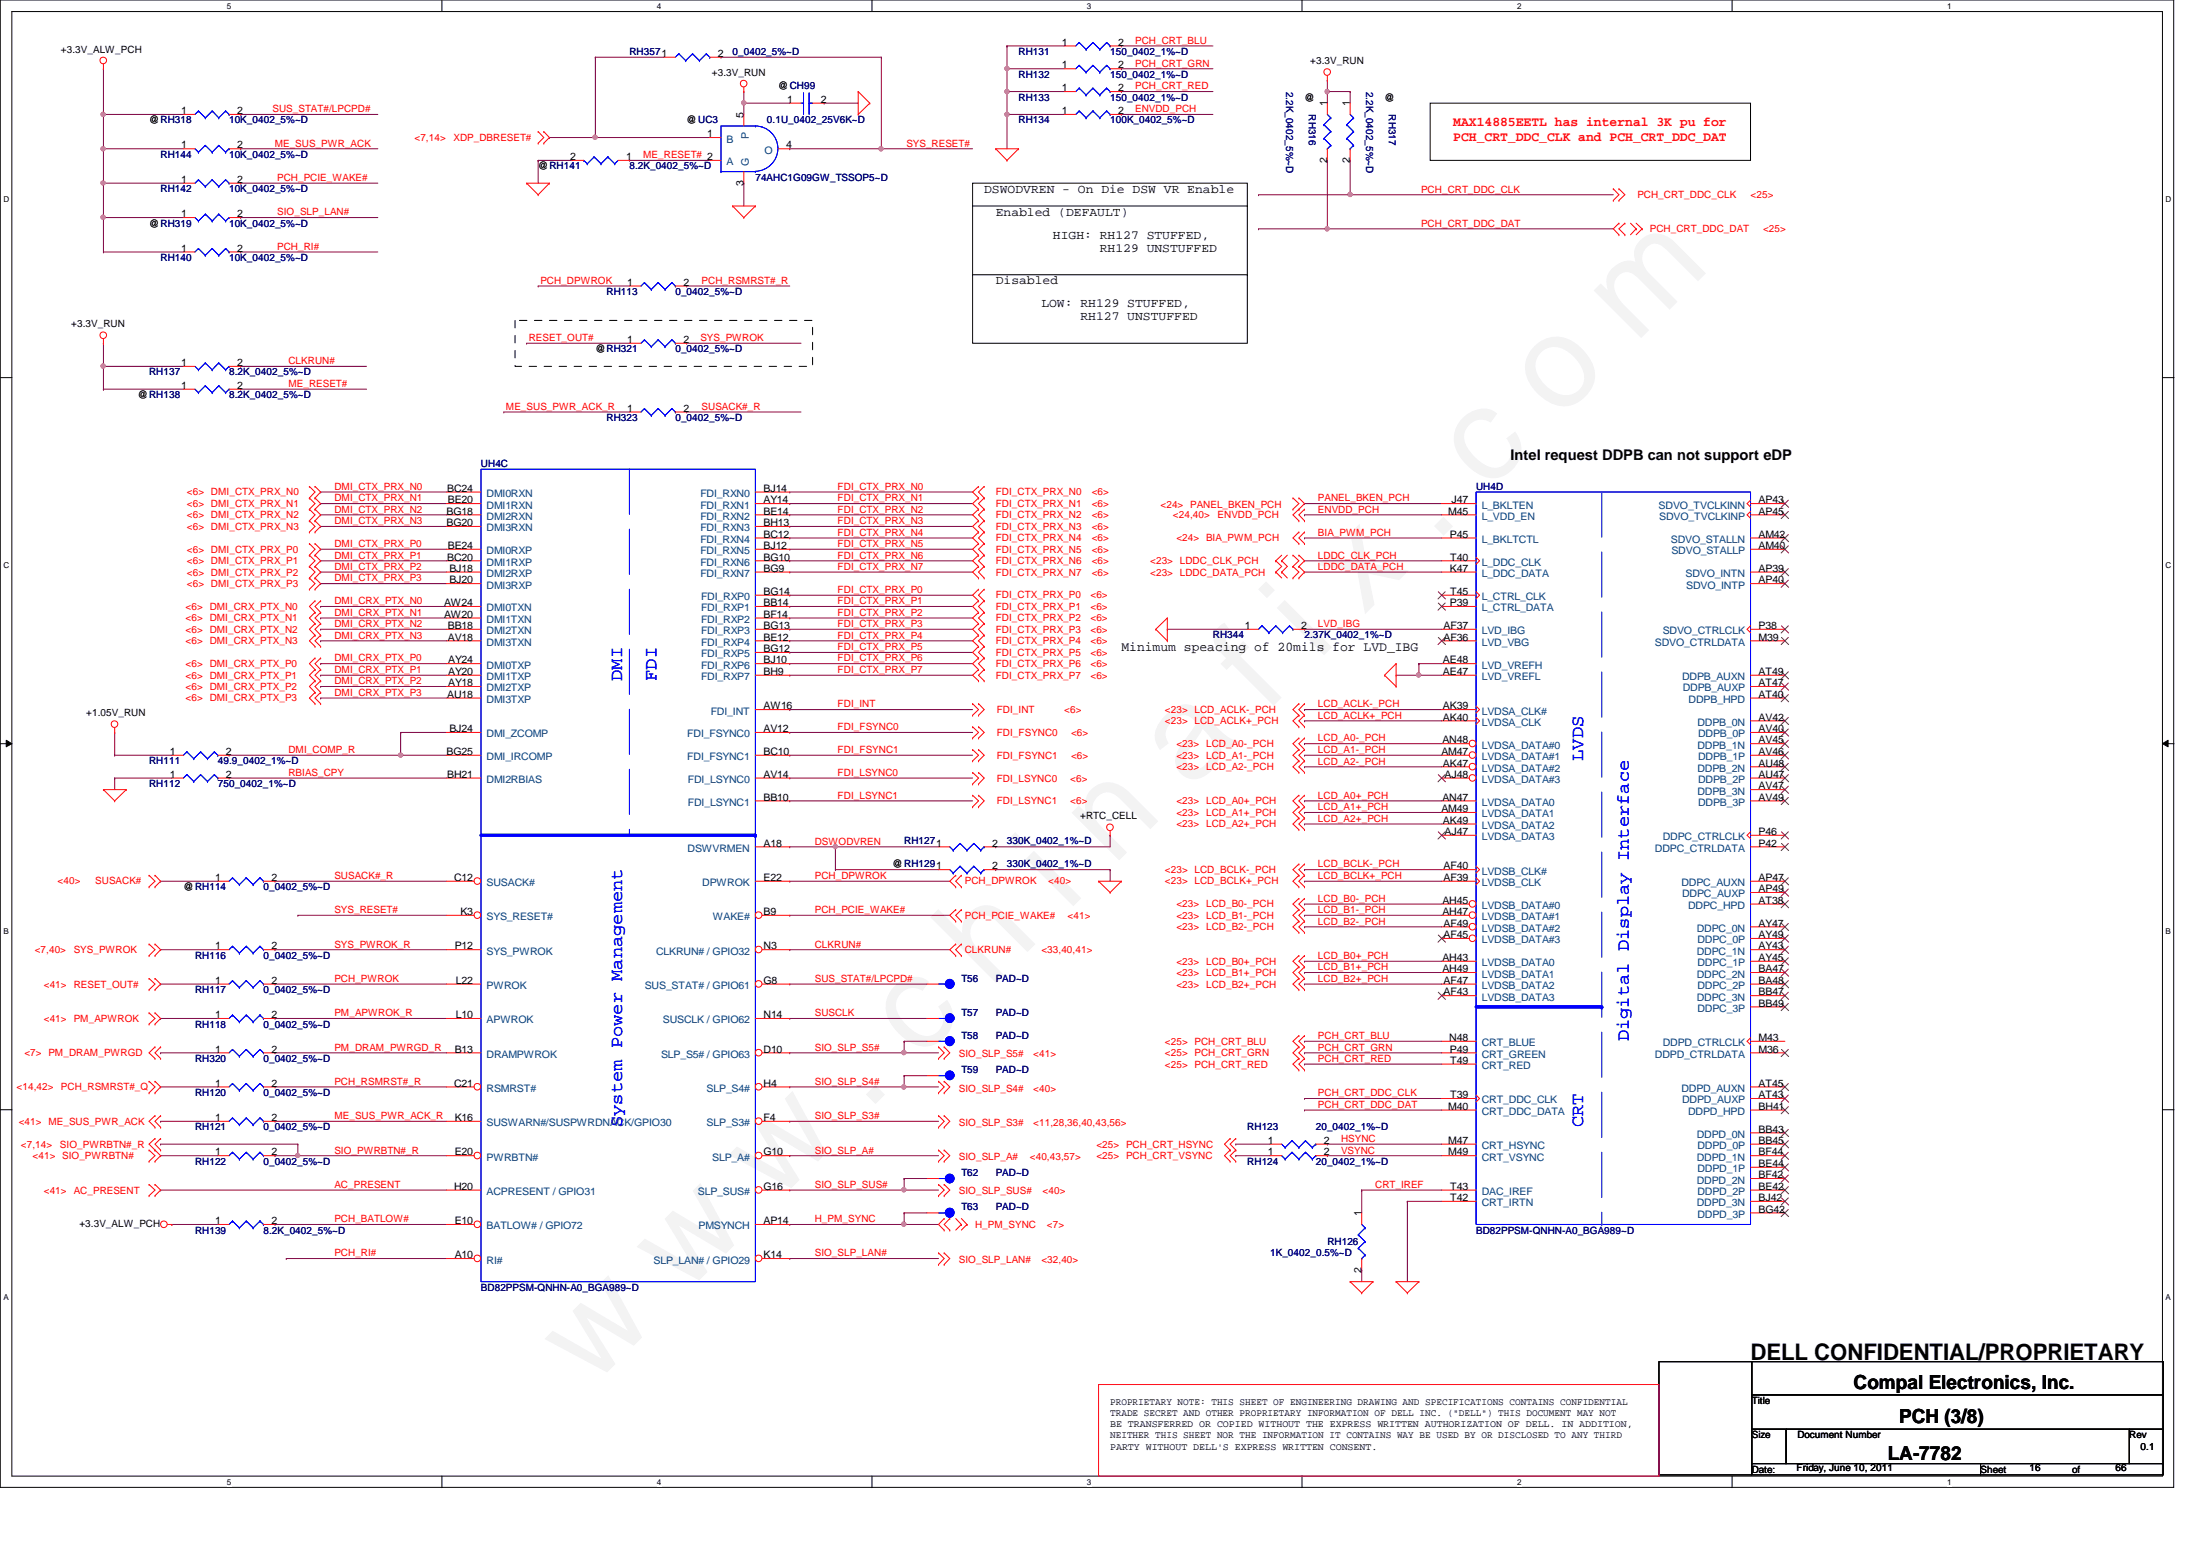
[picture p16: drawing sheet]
<svg xmlns="http://www.w3.org/2000/svg" width="297mm" height="210mm" viewBox="0 0 297 210" stroke-linecap="round" stroke-linejoin="round" font-family="sans-serif">
<defs><g id="words">
<text font-size="17.6" fill="#f0f" x="80.1" y="188" transform="rotate(-45 80.1 188)">w w w . c h i n a f i x . c o m</text>
<text font-size="3.1" x="237.1" y="184.2">DELL CONFIDENTIAL/PROPRIETARY</text>
<g font-size="2.6">
<text x="251.1" y="188">Compal Electronics, Inc.</text>
<text x="255.7" y="197.7">LA-7782</text>
<text x="257.3" y="192.7">PCH (3/8)</text>
</g>
<g font-size="2.5" fill="#00f">
<text x="84.3" y="92.2" transform="rotate(-90 84.3 92.2)">DMI</text>
<text x="88.9" y="92.2" transform="rotate(-90 88.9 92.2)">FDI</text>
<text x="214.5" y="103" transform="rotate(-90 214.5 103)">LVDS</text>
<text x="220.6" y="141" transform="rotate(-90 220.6 141)">Digital Display Interface</text>
<text x="84.3" y="152.7" transform="rotate(-90 84.3 152.7)">System Power Management</text>
<text x="214.5" y="152.7" transform="rotate(-90 214.5 152.7)">CRT</text>
</g>
<text font-size="2" x="204.6" y="62.3">Intel request DDPB can not support eDP</text>
<g font-size="1.8" fill="#f00">
<text x="196.8" y="17">MAX14885EETL has internal 3K pu for</text>
<text x="196.8" y="19.1">PCH_CRT_DDC_CLK and PCH_CRT_DDC_DAT</text>
</g>
<text font-size="1.8" x="151.9" y="88.2">Minimum speacing of 20mils for LVD_IBG</text>
<g font-size="1.7">
<text x="133.3" y="26.1">DSWODVREN - On Die DSW VR Enable</text>
<text x="134.9" y="29.2">Enabled (DEFAULT)</text>
<text x="142.6" y="32.3">HIGH: RH127 STUFFED,</text>
<text x="149" y="34.1">RH129 UNSTUFFED</text>
<text x="134.9" y="38.5">Disabled</text>
<text x="141.1" y="41.6">LOW: RH129 STUFFED,</text>
<text x="146.3" y="43.4">RH127 UNSTUFFED</text>
</g>
<g font-size="1.4" fill="#f00">
<text x="153.8" y="5.9">PCH_CRT_BLU</text>
<text x="153.8" y="9">PCH_CRT_GRN</text>
<text x="36.9" y="15.2">SUS_STAT#/LPCPD#</text>
<text x="153.8" y="12.1">PCH_CRT_RED</text>
<text x="153.8" y="15.2">ENVDD_PCH</text>
<text x="37.2" y="19.9">ME_SUS_PWR_ACK</text>
<text x="56.1" y="19">&lt;7,14&gt;</text>
<text x="61.4" y="19">XDP_DBRESET#</text>
<text x="87.1" y="21.4">ME_RESET# 2</text>
<text x="122.8" y="19.9">SYS_RESET#</text>
<text x="37.5" y="24.5">PCH_PCIE_WAKE#</text>
<text x="37.5" y="29.2">SIO_SLP_LAN#</text>
<text x="192.5" y="26.1">PCH_CRT_DDC_CLK</text>
<text x="221.8" y="26.8">PCH_CRT_DDC_CLK</text>
<text x="237.1" y="26.8">&lt;25&gt;</text>
<text x="37.5" y="33.8">PCH_RI#</text>
<text x="192.5" y="30.7">PCH_CRT_DDC_DAT</text>
<text x="223.5" y="31.5">PCH_CRT_DDC_DAT</text>
<text x="238.8" y="31.5">&lt;25&gt;</text>
<text x="73.2" y="38.4">PCH_DPWROK</text>
<text x="95" y="38.4">PCH_RSMRST#_R</text>
<text x="71.6" y="46.2">RESET_OUT#</text>
<text x="94.9" y="46.2">SYS_PWROK</text>
<text x="39.1" y="49.3">CLKRUN#</text>
<text x="39.1" y="52.4">ME_RESET#</text>
<text x="68.5" y="55.5">ME_SUS_PWR_ACK_R</text>
<text x="95" y="55.5">SUSACK#_R</text>
<text x="25.3" y="68.7">&lt;6&gt; DMI_CTX_PRX_N1</text>
<text x="25.3" y="67.1">&lt;6&gt; DMI_CTX_PRX_N0</text>
<text x="25.3" y="71.8">&lt;6&gt; DMI_CTX_PRX_N3</text>
<text x="25.3" y="70.2">&lt;6&gt; DMI_CTX_PRX_N2</text>
<text x="45.3" y="69.4">DMI_CTX_PRX_N2</text>
<text x="45.3" y="71">DMI_CTX_PRX_N3</text>
<text x="45.3" y="67.9">DMI_CTX_PRX_N1</text>
<text x="45.3" y="66.3">DMI_CTX_PRX_N0</text>
<text x="113.5" y="66.3">FDI_CTX_PRX_N0</text>
<text x="113.5" y="67.9">FDI_CTX_PRX_N1</text>
<text x="113.5" y="69.4">FDI_CTX_PRX_N2</text>
<text x="113.5" y="71">FDI_CTX_PRX_N3</text>
<text x="134.9" y="67.1">FDI_CTX_PRX_N0</text>
<text x="134.9" y="68.7">FDI_CTX_PRX_N1</text>
<text x="134.9" y="70.2">FDI_CTX_PRX_N2</text>
<text x="134.9" y="71.8">FDI_CTX_PRX_N3</text>
<text x="147.9" y="67.1">&lt;6&gt;</text>
<text x="147.9" y="68.7">&lt;6&gt;</text>
<text x="147.9" y="70.2">&lt;6&gt;</text>
<text x="147.9" y="71.8">&lt;6&gt;</text>
<text x="157.2" y="68.8">&lt;24&gt; PANEL_BKEN_PCH</text>
<text x="158.9" y="70.2">&lt;24,40&gt;</text>
<text x="164.9" y="70.2">ENVDD_PCH</text>
<text x="178.5" y="69.4">ENVDD_PCH</text>
<text x="178.5" y="67.9">PANEL_BKEN_PCH</text>
<text x="25.3" y="74.8">&lt;6&gt; DMI_CTX_PRX_P0</text>
<text x="25.3" y="76.4">&lt;6&gt; DMI_CTX_PRX_P1</text>
<text x="25.3" y="77.9">&lt;6&gt; DMI_CTX_PRX_P2</text>
<text x="45.3" y="74.1">DMI_CTX_PRX_P0</text>
<text x="45.3" y="77.2">DMI_CTX_PRX_P2</text>
<text x="45.3" y="75.6">DMI_CTX_PRX_P1</text>
<text x="113.5" y="72.6">FDI_CTX_PRX_N4</text>
<text x="113.5" y="74.1">FDI_CTX_PRX_N5</text>
<text x="113.5" y="75.6">FDI_CTX_PRX_N6</text>
<text x="113.5" y="77.2">FDI_CTX_PRX_N7</text>
<text x="134.9" y="73.3">FDI_CTX_PRX_N4</text>
<text x="134.9" y="74.8">FDI_CTX_PRX_N5</text>
<text x="134.9" y="76.4">FDI_CTX_PRX_N6</text>
<text x="134.9" y="77.9">FDI_CTX_PRX_N7</text>
<text x="147.9" y="73.3">&lt;6&gt;</text>
<text x="147.9" y="74.8">&lt;6&gt;</text>
<text x="147.9" y="76.4">&lt;6&gt;</text>
<text x="147.9" y="77.9">&lt;6&gt;</text>
<text x="155.8" y="77.9">&lt;23&gt; LDDC_DATA_PCH</text>
<text x="155.8" y="76.4">&lt;23&gt; LDDC_CLK_PCH</text>
<text x="159.3" y="73.3">&lt;24&gt; BIA_PWM_PCH</text>
<text x="178.5" y="72.6">BIA_PWM_PCH</text>
<text x="178.5" y="75.6">LDDC_CLK_PCH</text>
<text x="178.5" y="77.2">LDDC_DATA_PCH</text>
<text x="25.1" y="82.6">&lt;6&gt; DMI_CRX_PTX_N0</text>
<text x="25.3" y="79.5">&lt;6&gt; DMI_CTX_PRX_P3</text>
<text x="45.3" y="83.4">DMI_CRX_PTX_N1</text>
<text x="45.3" y="78.7">DMI_CTX_PRX_P3</text>
<text x="45.3" y="81.8">DMI_CRX_PTX_N0</text>
<text x="113.5" y="80.3">FDI_CTX_PRX_P0</text>
<text x="113.5" y="81.8">FDI_CTX_PRX_P1</text>
<text x="113.5" y="83.4">FDI_CTX_PRX_P2</text>
<text x="134.9" y="81">FDI_CTX_PRX_P0</text>
<text x="134.9" y="82.6">FDI_CTX_PRX_P1</text>
<text x="147.7" y="81">&lt;6&gt;</text>
<text x="147.7" y="82.6">&lt;6&gt;</text>
<text x="25.1" y="85.7">&lt;6&gt; DMI_CRX_PTX_N2</text>
<text x="25.1" y="84.2">&lt;6&gt; DMI_CRX_PTX_N1</text>
<text x="25.1" y="87.2">&lt;6&gt; DMI_CRX_PTX_N3</text>
<text x="45.3" y="89.6">DMI_CRX_PTX_P0</text>
<text x="45.3" y="84.9">DMI_CRX_PTX_N2</text>
<text x="45.3" y="86.5">DMI_CRX_PTX_N3</text>
<text x="113.5" y="84.9">FDI_CTX_PRX_P3</text>
<text x="113.5" y="86.5">FDI_CTX_PRX_P4</text>
<text x="113.5" y="88.1">FDI_CTX_PRX_P5</text>
<text x="113.5" y="89.6">FDI_CTX_PRX_P6</text>
<text x="134.9" y="84.2">FDI_CTX_PRX_P2</text>
<text x="134.9" y="85.7">FDI_CTX_PRX_P3</text>
<text x="134.9" y="87.2">FDI_CTX_PRX_P4</text>
<text x="134.9" y="88.8">FDI_CTX_PRX_P5</text>
<text x="147.7" y="84.2">&lt;6&gt;</text>
<text x="147.7" y="85.7">&lt;6&gt;</text>
<text x="147.7" y="87.2">&lt;6&gt;</text>
<text x="147.7" y="88.8">&lt;6&gt;</text>
<text x="178.5" y="84.9">LVD_IBG</text>
<text x="25.1" y="90.3">&lt;6&gt; DMI_CRX_PTX_P0</text>
<text x="25.1" y="95">&lt;6&gt; DMI_CRX_PTX_P3</text>
<text x="25.1" y="93.4">&lt;6&gt; DMI_CRX_PTX_P2</text>
<text x="25.1" y="91.9">&lt;6&gt; DMI_CRX_PTX_P1</text>
<text x="45.3" y="94.2">DMI_CRX_PTX_P3</text>
<text x="45.3" y="91.1">DMI_CRX_PTX_P1</text>
<text x="45.3" y="92.7">DMI_CRX_PTX_P2</text>
<text x="113.5" y="95.8">FDI_INT</text>
<text x="113.5" y="91.1">FDI_CTX_PRX_P7</text>
<text x="134.9" y="90.3">FDI_CTX_PRX_P6</text>
<text x="134.9" y="91.9">FDI_CTX_PRX_P7</text>
<text x="147.7" y="90.3">&lt;6&gt;</text>
<text x="147.7" y="91.9">&lt;6&gt;</text>
<text x="178.5" y="95.8">LCD_ACLK-_PCH</text>
<text x="39.1" y="102">DMI_COMP_R</text>
<text x="113.5" y="98.9">FDI_FSYNC0</text>
<text x="113.5" y="102">FDI_FSYNC1</text>
<text x="135" y="96.5">FDI_INT</text>
<text x="135" y="99.7">FDI_FSYNC0</text>
<text x="144.1" y="96.5">&lt;6&gt;</text>
<text x="145.1" y="99.7">&lt;6&gt;</text>
<text x="157.8" y="96.5">&lt;23&gt; LCD_ACLK-_PCH</text>
<text x="157.8" y="98.1">&lt;23&gt; LCD_ACLK+_PCH</text>
<text x="159.3" y="101.2">&lt;23&gt; LCD_A0-_PCH</text>
<text x="178.5" y="97.3">LCD_ACLK+_PCH</text>
<text x="178.5" y="100.4">LCD_A0-_PCH</text>
<text x="178.5" y="102">LCD_A1-_PCH</text>
<text x="39.1" y="105.1">RBIAS_CPY</text>
<text x="113.5" y="105.1">FDI_LSYNC0</text>
<text x="135" y="102.7">FDI_FSYNC1</text>
<text x="135" y="105.8">FDI_LSYNC0</text>
<text x="144.9" y="105.8">&lt;6&gt;</text>
<text x="145.1" y="102.7">&lt;6&gt;</text>
<text x="159.3" y="102.7">&lt;23&gt; LCD_A1-_PCH</text>
<text x="159.3" y="104.3">&lt;23&gt; LCD_A2-_PCH</text>
<text x="178.5" y="103.5">LCD_A2-_PCH</text>
<text x="113.5" y="108.2">FDI_LSYNC1</text>
<text x="135" y="108.9">FDI_LSYNC1</text>
<text x="144.9" y="108.9">&lt;6&gt;</text>
<text x="159.3" y="112">&lt;23&gt; LCD_A2+_PCH</text>
<text x="159.3" y="108.9">&lt;23&gt; LCD_A0+_PCH</text>
<text x="159.3" y="110.5">&lt;23&gt; LCD_A1+_PCH</text>
<text x="178.5" y="108.2">LCD_A0+_PCH</text>
<text x="178.5" y="111.3">LCD_A2+_PCH</text>
<text x="178.5" y="109.7">LCD_A1+_PCH</text>
<text x="7.8" y="119.8">&lt;40&gt;</text>
<text x="12.9" y="119.8">SUSACK#</text>
<text x="45.3" y="119">SUSACK#_R</text>
<text x="110.4" y="119">PCH_DPWROK</text>
<text x="110.4" y="114.4">DSWODVREN</text>
<text x="130.7" y="119.8">PCH_DPWROK</text>
<text x="142" y="119.8">&lt;40&gt;</text>
<text x="157.8" y="118.2">&lt;23&gt; LCD_BCLK-_PCH</text>
<text x="157.8" y="119.8">&lt;23&gt; LCD_BCLK+_PCH</text>
<text x="178.5" y="119">LCD_BCLK+_PCH</text>
<text x="178.5" y="117.5">LCD_BCLK-_PCH</text>
<text x="45.3" y="123.7">SYS_RESET#</text>
<text x="110.4" y="123.7">PCH_PCIE_WAKE#</text>
<text x="130.7" y="124.4">PCH_PCIE_WAKE#</text>
<text x="144.6" y="124.4">&lt;41&gt;</text>
<text x="159.3" y="122.9">&lt;23&gt; LCD_B0-_PCH</text>
<text x="159.3" y="124.4">&lt;23&gt; LCD_B1-_PCH</text>
<text x="159.3" y="126">&lt;23&gt; LCD_B2-_PCH</text>
<text x="178.5" y="125.2">LCD_B2-_PCH</text>
<text x="178.5" y="122.1">LCD_B0-_PCH</text>
<text x="178.5" y="123.7">LCD_B1-_PCH</text>
<text x="4.7" y="129.1">&lt;7,40&gt;</text>
<text x="10" y="129.1">SYS_PWROK</text>
<text x="45.3" y="128.3">SYS_PWROK_R</text>
<text x="110.4" y="128.3">CLKRUN#</text>
<text x="130.7" y="129.1">CLKRUN#</text>
<text x="141.1" y="129.1">&lt;33,40,41&gt;</text>
<text x="159.3" y="130.6">&lt;23&gt; LCD_B0+_PCH</text>
<text x="178.5" y="129.9">LCD_B0+_PCH</text>
<text x="178.5" y="131.4">LCD_B1+_PCH</text>
<text x="5.9" y="133.7">&lt;41&gt;</text>
<text x="10" y="133.7">RESET_OUT#</text>
<text x="45.3" y="133">PCH_PWROK</text>
<text x="45.3" y="137.6">PM_APWROK_R</text>
<text x="110.4" y="137.6">SUSCLK</text>
<text x="110.4" y="133">SUS_STAT#/LPCPD#</text>
<text x="159.3" y="133.7">&lt;23&gt; LCD_B2+_PCH</text>
<text x="159.3" y="132.2">&lt;23&gt; LCD_B1+_PCH</text>
<text x="178.5" y="133">LCD_B2+_PCH</text>
<text x="3.3" y="143">&lt;7&gt; PM_DRAM_PWRGD</text>
<text x="5.9" y="138.4">&lt;41&gt;</text>
<text x="10" y="138.4">PM_APWROK</text>
<text x="45.3" y="142.3">PM_DRAM_PWRGD_R</text>
<text x="110.4" y="142.3">SIO_SLP_S5#</text>
<text x="129.9" y="143.2">SIO_SLP_S5#</text>
<text x="140" y="143.2">&lt;41&gt;</text>
<text x="157.8" y="141.5">&lt;25&gt; PCH_CRT_BLU</text>
<text x="157.8" y="143">&lt;25&gt; PCH_CRT_GRN</text>
<text x="178.5" y="140.7">PCH_CRT_BLU</text>
<text x="178.5" y="142.3">PCH_CRT_GRN</text>
<text x="178.5" y="143.8">PCH_CRT_RED</text>
<text x="2.2" y="147.7">&lt;14,42&gt;</text>
<text x="8.3" y="147.7">PCH_RSMRST#_Q</text>
<text x="45.3" y="146.9">PCH_RSMRST#_R</text>
<text x="110.4" y="146.9">SIO_SLP_S4#</text>
<text x="129.9" y="147.8">SIO_SLP_S4#</text>
<text x="140" y="147.8">&lt;40&gt;</text>
<text x="157.8" y="144.6">&lt;25&gt; PCH_CRT_RED</text>
<text x="178.5" y="148.5">PCH_CRT_DDC_CLK</text>
<text x="2.5" y="152.3">&lt;41&gt; ME_SUS_PWR_ACK</text>
<text x="2.8" y="155.4">&lt;7,14&gt;</text>
<text x="8.1" y="155.4">SIO_PWRBTN#_R</text>
<text x="45.3" y="151.6">ME_SUS_PWR_ACK_R</text>
<text x="110.4" y="151.6">SIO_SLP_S3#</text>
<text x="129.9" y="152.5">SIO_SLP_S3#</text>
<text x="140" y="152.5">&lt;11,28,36,40,43,56&gt;</text>
<text x="148.5" y="155.4">&lt;25&gt; PCH_CRT_HSYNC</text>
<text x="178.5" y="150">PCH_CRT_DDC_DAT</text>
<text x="181.6" y="154.6">HSYNC</text>
<text x="4.4" y="157">&lt;41&gt; SIO_PWRBTN#</text>
<text x="5.9" y="161.6">&lt;41&gt;</text>
<text x="10" y="161.6">AC_PRESENT</text>
<text x="45.3" y="156.2">SIO_PWRBTN#_R</text>
<text x="45.3" y="160.9">AC_PRESENT</text>
<text x="110.4" y="156.2">SIO_SLP_A#</text>
<text x="110.4" y="160.9">SIO_SLP_SUS#</text>
<text x="129.9" y="157.1">SIO_SLP_A#</text>
<text x="129.9" y="161.8">SIO_SLP_SUS#</text>
<text x="139.5" y="157.1">&lt;40,43,57&gt;</text>
<text x="141.2" y="161.8">&lt;40&gt;</text>
<text x="148.5" y="157">&lt;25&gt; PCH_CRT_VSYNC</text>
<text x="181.6" y="156.2">VSYNC</text>
<text x="186.3" y="160.9">CRT_IREF</text>
<text x="45.3" y="165.5">PCH_BATLOW#</text>
<text x="110.4" y="165.5">H_PM_SYNC</text>
<text x="132.1" y="166.2">H_PM_SYNC</text>
<text x="141.8" y="166.2">&lt;7&gt;</text>
<text x="45.3" y="170.1">PCH_RI#</text>
<text x="110.4" y="170.1">SIO_SLP_LAN#</text>
<text x="129.9" y="171.1">SIO_SLP_LAN#</text>
<text x="141.1" y="171.1">&lt;32,40&gt;</text>
</g>
<g font-size="1.4">
<text x="8.3" y="7.1">+3.3V_ALW_PCH</text>
<text x="96.4" y="10.2">+3.3V_RUN</text>
<text x="97.2" y="7.7">2</text>
<text x="143.8" y="6.2">1</text>
<text x="143.8" y="9.3">1</text>
<text x="151.5" y="6.2">2</text>
<text x="151.5" y="9.3">2</text>
<text x="177.5" y="8.7">+3.3V_RUN</text>
<text x="20.2" y="16.7">@RH318</text>
<text x="24.6" y="15.5">1</text>
<text x="32.1" y="15.5">2</text>
<text x="93" y="16.7">@UC3</text>
<text x="100.7" y="16" transform="rotate(-90 100.7 16)">5</text>
<text x="105.4" y="12.1">@CH99</text>
<text x="106.6" y="13.9">1</text>
<text x="111.2" y="13.9">2</text>
<text x="143.8" y="15.5">1</text>
<text x="143.8" y="12.4">1</text>
<text x="151.5" y="15.5">2</text>
<text x="151.5" y="12.4">2</text>
<text x="176.7" y="13.6">@</text>
<text x="179.7" y="14.4" transform="rotate(-90 179.7 14.4)">1</text>
<text x="182.8" y="14.4" transform="rotate(-90 182.8 14.4)">1</text>
<text x="187.5" y="13.6">@</text>
<text x="24.6" y="20.1">1</text>
<text x="32.1" y="20.1">2</text>
<text x="72.9" y="22.9">@RH141</text>
<text x="77.2" y="21.7">2</text>
<text x="84.8" y="21.7">1</text>
<text x="95.8" y="18.6">1</text>
<text x="106.5" y="20.1">4</text>
<text x="179.7" y="22.1" transform="rotate(-90 179.7 22.1)">2</text>
<text x="182.8" y="22.1" transform="rotate(-90 182.8 22.1)">2</text>
<text x="24.6" y="24.8">1</text>
<text x="24.6" y="29.4">1</text>
<text x="32.1" y="24.8">2</text>
<text x="32.1" y="29.4">2</text>
<text x="100.7" y="25.1" transform="rotate(-90 100.7 25.1)">3</text>
<text x="20.2" y="30.7">@RH319</text>
<text x="24.6" y="34.1">1</text>
<text x="32.1" y="34.1">2</text>
<text x="85" y="38.7">1</text>
<text x="92.6" y="38.7">2</text>
<text x="9.6" y="44.3">+3.3V_RUN</text>
<text x="80.6" y="47.7">@RH321</text>
<text x="85" y="46.4">1</text>
<text x="92.6" y="46.4">2</text>
<text x="18.7" y="53.9">@RH138</text>
<text x="24.6" y="49.6">1</text>
<text x="24.6" y="52.7">1</text>
<text x="32.1" y="49.6">2</text>
<text x="32.1" y="52.7">2</text>
<text x="85" y="55.8">1</text>
<text x="92.6" y="55.8">2</text>
<text x="60.5" y="69.7">BG18</text>
<text x="60.5" y="71.2">BG20</text>
<text x="60.6" y="66.6">BC24</text>
<text x="60.7" y="68.2">BE20</text>
<text x="103.4" y="66.6">BJ14</text>
<text x="103.4" y="68.2">AY14</text>
<text x="103.4" y="69.7">BE14</text>
<text x="103.4" y="71.2">BH13</text>
<text x="196.2" y="69.7">M45</text>
<text x="196.6" y="68.2">J47</text>
<text x="238.2" y="69.7">AP45</text>
<text x="238.2" y="68.2">AP43</text>
<text x="60.6" y="75.9">BC20</text>
<text x="60.7" y="74.3">BE24</text>
<text x="60.9" y="77.4">BJ18</text>
<text x="103.4" y="72.8">BC12</text>
<text x="103.4" y="74.3">BJ12</text>
<text x="103.4" y="75.9">BG10</text>
<text x="103.4" y="77.4">BG9</text>
<text x="196.4" y="72.8">P45</text>
<text x="196.4" y="77.4">K47</text>
<text x="196.4" y="75.9">T40</text>
<text x="238.2" y="77.4">AP39</text>
<text x="238.2" y="72.8">AM42</text>
<text x="238.2" y="74.3">AM40</text>
<text x="60.2" y="82.1">AW24</text>
<text x="60.2" y="83.7">AW20</text>
<text x="60.9" y="79">BJ20</text>
<text x="103.4" y="80.6">BG14</text>
<text x="103.4" y="82.1">BB14</text>
<text x="103.4" y="83.7">BF14</text>
<text x="196.4" y="82.1">P39</text>
<text x="196.4" y="80.6">T45</text>
<text x="238.2" y="79">AP40</text>
<text x="60.7" y="85.2">BB18</text>
<text x="60.7" y="86.7">AV18</text>
<text x="60.7" y="89.8">AY24</text>
<text x="103.4" y="85.2">BG13</text>
<text x="103.4" y="86.7">BE12</text>
<text x="103.4" y="88.3">BG12</text>
<text x="103.4" y="89.8">BJ10</text>
<text x="168.6" y="85.2">1</text>
<text x="176.2" y="85.2">2</text>
<text x="195.4" y="89.8">AE48</text>
<text x="195.5" y="85.2">AF37</text>
<text x="195.5" y="86.7">AF36</text>
<text x="238.2" y="86.7">M39</text>
<text x="238.2" y="85.2">P38</text>
<text x="60.6" y="94.5">AU18</text>
<text x="60.7" y="91.4">AY20</text>
<text x="60.7" y="92.9">AY18</text>
<text x="103.4" y="91.4">BH9</text>
<text x="195.4" y="91.4">AE47</text>
<text x="238.2" y="94.5">AT40</text>
<text x="238.2" y="92.9">AT47</text>
<text x="238.2" y="91.4">AT49</text>
<text x="11.7" y="97">+1.05V_RUN</text>
<text x="60.9" y="99.1">BJ24</text>
<text x="103.4" y="99.1">AV12</text>
<text x="103.4" y="96.1">AW16</text>
<text x="195.4" y="100.7">AN48</text>
<text x="195.4" y="96.1">AK39</text>
<text x="195.4" y="97.6">AK40</text>
<text x="238.2" y="97.6">AV42</text>
<text x="238.2" y="100.7">AV45</text>
<text x="238.2" y="99.1">AV40</text>
<text x="23" y="102.2">1</text>
<text x="23" y="105.3">1</text>
<text x="30.6" y="102.2">2</text>
<text x="30.6" y="105.3">2</text>
<text x="60.5" y="102.2">BG25</text>
<text x="60.6" y="105.3">BH21</text>
<text x="103.4" y="105.3">AV14</text>
<text x="103.4" y="102.2">BC10</text>
<text x="195.2" y="102.2">AM47</text>
<text x="195.4" y="103.8">AK47</text>
<text x="195.7" y="105.3">AJ48</text>
<text x="238.2" y="103.8">AU48</text>
<text x="238.2" y="106.9">AV47</text>
<text x="238.2" y="102.2">AV46</text>
<text x="238.2" y="105.3">AU47</text>
<text x="103.4" y="108.4">BB10</text>
<text x="146.3" y="111">+RTC_CELL</text>
<text x="195.2" y="110">AM49</text>
<text x="195.4" y="108.4">AN47</text>
<text x="195.4" y="111.5">AK49</text>
<text x="195.7" y="113.1">AJ47</text>
<text x="238.2" y="108.4">AV49</text>
<text x="238.2" y="113.1">P46</text>
<text x="29.2" y="119.3">1</text>
<text x="36.8" y="119.3">2</text>
<text x="61.5" y="119.3">C12</text>
<text x="103.4" y="119.3">E22</text>
<text x="103.4" y="114.6">A18</text>
<text x="120.9" y="117.4">@RH1291</text>
<text x="134.4" y="117.7">2</text>
<text x="134.4" y="114.6">2</text>
<text x="195.5" y="117.7">AF40</text>
<text x="195.5" y="119.3">AF39</text>
<text x="238.2" y="114.6">P42</text>
<text x="238.2" y="119.3">AP47</text>
<text x="24.8" y="120.6">@RH114</text>
<text x="62.4" y="123.9">K3</text>
<text x="103.4" y="123.9">B9</text>
<text x="195.4" y="122.4">AH45</text>
<text x="195.4" y="123.9">AH47</text>
<text x="195.5" y="125.5">AF49</text>
<text x="238.2" y="125.5">AY47</text>
<text x="238.2" y="122.4">AT38</text>
<text x="238.2" y="120.8">AP49</text>
<text x="29.2" y="128.6">1</text>
<text x="36.8" y="128.6">2</text>
<text x="61.6" y="128.6">P12</text>
<text x="103.4" y="128.6">N3</text>
<text x="195.4" y="130.1">AH43</text>
<text x="195.4" y="131.7">AH49</text>
<text x="195.5" y="127">AF45</text>
<text x="238.2" y="130.1">AY45</text>
<text x="238.2" y="127">AY49</text>
<text x="238.2" y="128.6">AY43</text>
<text x="238.2" y="131.7">BA47</text>
<text x="29.2" y="133.2">1</text>
<text x="29.2" y="137.9">1</text>
<text x="36.8" y="133.2">2</text>
<text x="36.8" y="137.9">2</text>
<text x="61.8" y="133.2">L22</text>
<text x="61.8" y="137.9">L10</text>
<text x="103.4" y="137.9">N14</text>
<text x="103.4" y="133.2">G8</text>
<text x="195.5" y="133.2">AF47</text>
<text x="195.5" y="134.8">AF43</text>
<text x="238.2" y="133.2">BA48</text>
<text x="238.2" y="136.3">BB49</text>
<text x="238.2" y="134.8">BB47</text>
<text x="29.2" y="142.5">1</text>
<text x="36.8" y="142.5">2</text>
<text x="61.6" y="142.5">B13</text>
<text x="103.4" y="142.5">D10</text>
<text x="196.3" y="141">N48</text>
<text x="196.4" y="142.5">P49</text>
<text x="238.2" y="142.5">M36</text>
<text x="238.2" y="141">M43</text>
<text x="29.2" y="147.2">1</text>
<text x="36.8" y="147.2">2</text>
<text x="61.5" y="147.2">C21</text>
<text x="103.4" y="147.2">H4</text>
<text x="196.4" y="148.7">T39</text>
<text x="196.4" y="144.1">T49</text>
<text x="238.2" y="147.2">AT45</text>
<text x="238.2" y="148.7">AT43</text>
<text x="29.2" y="151.8">1</text>
<text x="36.8" y="151.8">2</text>
<text x="61.6" y="151.8">K16</text>
<text x="103.4" y="151.8">F4</text>
<text x="171.7" y="154.9">1</text>
<text x="179.3" y="154.9">2</text>
<text x="196.2" y="150.3">M40</text>
<text x="196.2" y="154.9">M47</text>
<text x="238.2" y="154.9">BB45</text>
<text x="238.2" y="153.4">BB43</text>
<text x="238.2" y="150.3">BH41</text>
<text x="29.2" y="156.5">1</text>
<text x="36.8" y="156.5">2</text>
<text x="61.5" y="161.1">H20</text>
<text x="61.6" y="156.5">E20</text>
<text x="103.4" y="161.1">G16</text>
<text x="103.4" y="156.5">G10</text>
<text x="171.7" y="156.5">1</text>
<text x="179.3" y="156.5">2</text>
<text x="196.2" y="156.5">M49</text>
<text x="196.4" y="161.1">T43</text>
<text x="238.2" y="161.1">BE42</text>
<text x="238.2" y="158">BE44</text>
<text x="238.2" y="159.6">BF42</text>
<text x="238.2" y="156.5">BF44</text>
<text x="10.7" y="166.1">+3.3V_ALW_PCH</text>
<text x="29.2" y="165.8">1</text>
<text x="36.8" y="165.8">2</text>
<text x="61.6" y="165.8">E10</text>
<text x="103.4" y="165.8">AP14</text>
<text x="184.4" y="164.7" transform="rotate(-90 184.4 164.7)">1</text>
<text x="196.4" y="162.6">T42</text>
<text x="238.2" y="164.2">BG42</text>
<text x="238.2" y="162.6">BJ42</text>
<text x="61.6" y="170.4">A10</text>
<text x="103.4" y="170.4">K14</text>
<text x="184.4" y="172.3" transform="rotate(-90 184.4 172.3)">2</text>
<text x="150.4" y="191.7">TRADE SECRET AND OTHER PROPRIETARY INFORMATION OF DELL INC. (&quot;DELL&quot;) THIS DOCUMENT MAY NOT</text>
<text x="150.4" y="190.2">PROPRIETARY NOTE: THIS SHEET OF ENGINEERING DRAWING AND SPECIFICATIONS CONTAINS CONFIDENTIAL</text>
<text x="237.3" y="190.1">Title</text>
<text x="150.4" y="193.3">BE TRANSFERRED OR COPIED WITHOUT THE EXPRESS WRITTEN AUTHORIZATION OF DELL. IN ADDITION,</text>
<text x="150.4" y="196.3">PARTY WITHOUT DELL'S EXPRESS WRITTEN CONSENT.</text>
<text x="150.4" y="194.8">NEITHER THIS SHEET NOR THE INFORMATION IT CONTAINS WAY BE USED BY OR DISCLOSED TO ANY THIRD</text>
<text x="237.3" y="194.8">Size</text>
<text x="243.5" y="194.8">Document Number</text>
<text x="288.4" y="194.8">Rev</text>
<text x="289.9" y="196.3">0.1</text>
<text x="237.3" y="199.4">Date:</text>
<text x="243.3" y="199.3">Friday, June 10, 2011</text>
<text x="268.3" y="199.4">Sheet</text>
<text x="274.9" y="199.3">16</text>
<text x="280.7" y="199.4">of</text>
<text x="286.6" y="199.3">66</text>
</g>
<g font-size="1.4" fill="#000080">
<text x="85.3" y="7.5">RH3571</text>
<text x="99.2" y="7.5">0_0402_5%~D</text>
<text x="138" y="7.5">RH131</text>
<text x="138" y="10.5">RH132</text>
<text x="150.4" y="7.5">150_0402_1%~D</text>
<text x="150.4" y="10.5">150_0402_1%~D</text>
<text x="31" y="16.7">10K_0402_5%~D</text>
<text x="103.9" y="16.7">0.1U_0402_25V6K~D</text>
<text x="138" y="16.7">RH134</text>
<text x="138" y="13.6">RH133</text>
<text x="150.4" y="16.7">100K_0402_5%~D</text>
<text x="150.4" y="13.6">150_0402_1%~D</text>
<text x="174.2" y="12.4" transform="rotate(90 174.2 12.4)">2.2K_0402_5%~D</text>
<text x="177.3" y="15.5" transform="rotate(90 177.3 15.5)">RH316</text>
<text x="185" y="12.4" transform="rotate(90 185 12.4)">2.2K_0402_5%~D</text>
<text x="188.1" y="15.5" transform="rotate(90 188.1 15.5)">RH317</text>
<text x="21.8" y="21.4">RH144</text>
<text x="31" y="21.4">10K_0402_5%~D</text>
<text x="85.3" y="22.9">8.2K_0402_5%~D</text>
<text x="21.8" y="26">RH142</text>
<text x="31" y="26">10K_0402_5%~D</text>
<text x="102.3" y="24.5">74AHC1G09GW_TSSOP5~D</text>
<text x="21.8" y="35.3">RH140</text>
<text x="31" y="35.3">10K_0402_5%~D</text>
<text x="31" y="30.7">10K_0402_5%~D</text>
<text x="82.2" y="40">RH113</text>
<text x="91.5" y="40">0_0402_5%~D</text>
<text x="91.5" y="47.7">0_0402_5%~D</text>
<text x="20.2" y="50.8">RH137</text>
<text x="31" y="50.8">8.2K_0402_5%~D</text>
<text x="31" y="53.9">8.2K_0402_5%~D</text>
<text x="82.2" y="57">RH323</text>
<text x="91.5" y="57">0_0402_5%~D</text>
<text x="65.1" y="63.2">UH4C</text>
<text x="199.9" y="66.3">UH4D</text>
<text x="164.3" y="86.4">RH344</text>
<text x="176.7" y="86.4">2.37K_0402_1%~D</text>
<text x="20.2" y="103.5">RH111</text>
<text x="20.2" y="106.6">RH112</text>
<text x="29.5" y="103.5">49.9_0402_1%~D</text>
<text x="29.5" y="106.6">750_0402_1%~D</text>
<text x="122.5" y="114.3">RH1271</text>
<text x="136.4" y="117.4">330K_0402_1%~D</text>
<text x="136.4" y="114.3">330K_0402_1%~D</text>
<text x="35.7" y="120.6">0_0402_5%~D</text>
<text x="26.4" y="129.8">RH116</text>
<text x="35.7" y="129.8">0_0402_5%~D</text>
<text x="26.4" y="134.5">RH117</text>
<text x="35.7" y="134.5">0_0402_5%~D</text>
<text x="130.2" y="137.6">T57</text>
<text x="130.2" y="132.9">T56</text>
<text x="134.9" y="137.6">PAD~D</text>
<text x="134.9" y="132.9">PAD~D</text>
<text x="26.4" y="139.1">RH118</text>
<text x="26.4" y="143.8">RH320</text>
<text x="35.7" y="139.1">0_0402_5%~D</text>
<text x="35.7" y="143.8">0_0402_5%~D</text>
<text x="130.2" y="140.7">T58</text>
<text x="134.9" y="140.7">PAD~D</text>
<text x="26.4" y="148.4">RH120</text>
<text x="35.7" y="148.4">0_0402_5%~D</text>
<text x="130.2" y="145.3">T59</text>
<text x="134.9" y="145.3">PAD~D</text>
<text x="26.4" y="153.1">RH121</text>
<text x="35.7" y="153.1">0_0402_5%~D</text>
<text x="168.9" y="153.1">RH123</text>
<text x="178.2" y="153.1">20_0402_1%~D</text>
<text x="26.4" y="157.7">RH122</text>
<text x="35.7" y="157.7">0_0402_5%~D</text>
<text x="130.2" y="159.3">T62</text>
<text x="134.9" y="159.3">PAD~D</text>
<text x="168.9" y="157.7">RH124</text>
<text x="178.2" y="157.7">20_0402_1%~D</text>
<text x="26.4" y="167">RH139</text>
<text x="35.7" y="167">8.2K_0402_5%~D</text>
<text x="130.2" y="163.9">T63</text>
<text x="134.9" y="163.9">PAD~D</text>
<text x="199.9" y="167">BD82PPSM-QNHN-A0_BGA989~D</text>
<text x="172" y="170.1">1K_0402_0.5%~D</text>
<text x="179.8" y="168.6">RH126</text>
<text x="65.1" y="174.8">BD82PPSM-QNHN-A0_BGA989~D</text>
</g>
<g font-size="1.4" fill="#004080">
<text x="98.4" y="19.3">B</text>
<text x="98.4" y="22.4">A</text>
<text x="101.4" y="22.5" transform="rotate(-90 101.4 22.5)">G</text>
<text x="101.4" y="18.8" transform="rotate(-90 101.4 18.8)">P</text>
<text x="103.5" y="20.8">O</text>
<text x="65.9" y="67.3">DMI0RXN</text>
<text x="65.9" y="68.9">DMI1RXN</text>
<text x="65.9" y="70.4">DMI2RXN</text>
<text x="65.9" y="72">DMI3RXN</text>
<text x="94.9" y="67.3">FDI_RXN0</text>
<text x="94.9" y="68.9">FDI_RXN1</text>
<text x="94.9" y="70.4">FDI_RXN2</text>
<text x="94.9" y="72">FDI_RXN3</text>
<text x="200.7" y="68.9">L_BKLTEN</text>
<text x="200.7" y="70.4">L_VDD_EN</text>
<text x="224.7" y="68.9">SDVO_TVCLKINN</text>
<text x="224.7" y="70.4">SDVO_TVCLKINP</text>
<text x="65.9" y="75.1">DMI0RXP</text>
<text x="65.9" y="76.6">DMI1RXP</text>
<text x="94.9" y="73.5">FDI_RXN4</text>
<text x="94.9" y="75.1">FDI_RXN5</text>
<text x="94.9" y="76.6">FDI_RXN6</text>
<text x="200.7" y="73.5">L_BKLTCTL</text>
<text x="200.7" y="76.6">L_DDC_CLK</text>
<text x="226.3" y="73.5">SDVO_STALLN</text>
<text x="226.4" y="75.1">SDVO_STALLP</text>
<text x="65.9" y="78.1">DMI2RXP</text>
<text x="65.9" y="79.7">DMI3RXP</text>
<text x="65.9" y="82.8">DMI0TXN</text>
<text x="94.9" y="78.1">FDI_RXN7</text>
<text x="95" y="81.3">FDI_RXP0</text>
<text x="95" y="82.8">FDI_RXP1</text>
<text x="200.7" y="81.3">L_CTRL_CLK</text>
<text x="200.7" y="82.8">L_CTRL_DATA</text>
<text x="200.7" y="78.1">L_DDC_DATA</text>
<text x="228.3" y="78.1">SDVO_INTN</text>
<text x="228.4" y="79.7">SDVO_INTP</text>
<text x="65.9" y="84.4">DMI1TXN</text>
<text x="65.9" y="85.9">DMI2TXN</text>
<text x="65.9" y="87.5">DMI3TXN</text>
<text x="95" y="84.4">FDI_RXP2</text>
<text x="95" y="85.9">FDI_RXP3</text>
<text x="95" y="87.5">FDI_RXP4</text>
<text x="95" y="89">FDI_RXP5</text>
<text x="200.7" y="85.9">LVD_IBG</text>
<text x="200.7" y="87.5">LVD_VBG</text>
<text x="224.2" y="87.5">SDVO_CTRLDATA</text>
<text x="225.2" y="85.9">SDVO_CTRLCLK</text>
<text x="65.9" y="90.6">DMI0TXP</text>
<text x="65.9" y="92.1">DMI1TXP</text>
<text x="65.9" y="93.6">DMI2TXP</text>
<text x="65.9" y="95.2">DMI3TXP</text>
<text x="95" y="90.6">FDI_RXP6</text>
<text x="95" y="92.1">FDI_RXP7</text>
<text x="200.7" y="90.6">LVD_VREFH</text>
<text x="200.7" y="92.1">LVD_VREFL</text>
<text x="227.8" y="92.1">DDPB_AUXN</text>
<text x="227.9" y="93.6">DDPB_AUXP</text>
<text x="228.7" y="95.2">DDPB_HPD</text>
<text x="65.9" y="99.9">DMI_ZCOMP</text>
<text x="93.1" y="99.9">FDI_FSYNC0</text>
<text x="96.3" y="96.8">FDI_INT</text>
<text x="200.7" y="96.8">LVDSA_CLK#</text>
<text x="200.7" y="98.3">LVDSA_CLK</text>
<text x="200.7" y="101.4">LVDSA_DATA#0</text>
<text x="229.9" y="98.3">DDPB_0N</text>
<text x="229.9" y="101.4">DDPB_1N</text>
<text x="230" y="99.9">DDPB_0P</text>
<text x="65.9" y="103">DMI_IRCOMP</text>
<text x="65.9" y="106">DMI2RBIAS</text>
<text x="93.1" y="103">FDI_FSYNC1</text>
<text x="93.2" y="106">FDI_LSYNC0</text>
<text x="200.7" y="103">LVDSA_DATA#1</text>
<text x="200.7" y="104.5">LVDSA_DATA#2</text>
<text x="200.7" y="106">LVDSA_DATA#3</text>
<text x="229.9" y="104.5">DDPB_2N</text>
<text x="229.9" y="107.6">DDPB_3N</text>
<text x="230" y="103">DDPB_1P</text>
<text x="230" y="106">DDPB_2P</text>
<text x="93.2" y="109.1">FDI_LSYNC1</text>
<text x="200.7" y="109.1">LVDSA_DATA0</text>
<text x="200.7" y="110.7">LVDSA_DATA1</text>
<text x="200.7" y="112.3">LVDSA_DATA2</text>
<text x="200.7" y="113.8">LVDSA_DATA3</text>
<text x="225.2" y="113.8">DDPC_CTRLCLK</text>
<text x="230" y="109.1">DDPB_3P</text>
<text x="93.1" y="115.4">DSWVRMEN</text>
<text x="200.7" y="118.4">LVDSB_CLK#</text>
<text x="224.2" y="115.4">DDPC_CTRLDATA</text>
<text x="65.9" y="124.6">SYS_RESET#</text>
<text x="65.9" y="120">SUSACK#</text>
<text x="95.1" y="120">DPWROK</text>
<text x="96.6" y="124.6">WAKE#</text>
<text x="200.7" y="120">LVDSB_CLK</text>
<text x="200.7" y="123.1">LVDSB_DATA#0</text>
<text x="200.7" y="124.6">LVDSB_DATA#1</text>
<text x="227.8" y="120">DDPC_AUXN</text>
<text x="227.8" y="121.5">DDPC_AUXP</text>
<text x="228.6" y="123.1">DDPC_HPD</text>
<text x="65.9" y="129.3">SYS_PWROK</text>
<text x="88.9" y="129.3">CLKRUN# / GPIO32</text>
<text x="200.7" y="126.2">LVDSB_DATA#2</text>
<text x="200.7" y="127.8">LVDSB_DATA#3</text>
<text x="200.7" y="130.9">LVDSB_DATA0</text>
<text x="229.8" y="126.2">DDPC_0N</text>
<text x="229.8" y="129.3">DDPC_1N</text>
<text x="229.9" y="130.9">DDPC_1P</text>
<text x="229.9" y="127.8">DDPC_0P</text>
<text x="65.9" y="133.9">PWROK</text>
<text x="87.3" y="133.9">SUS_STAT# / GPIO61</text>
<text x="200.7" y="132.4">LVDSB_DATA1</text>
<text x="200.7" y="133.9">LVDSB_DATA2</text>
<text x="200.7" y="135.5">LVDSB_DATA3</text>
<text x="229.8" y="132.4">DDPC_2N</text>
<text x="229.8" y="135.5">DDPC_3N</text>
<text x="229.9" y="133.9">DDPC_2P</text>
<text x="229.9" y="137">DDPC_3P</text>
<text x="65.9" y="143.3">DRAMPWROK</text>
<text x="65.9" y="138.6">APWROK</text>
<text x="89.5" y="143.3">SLP_S5# / GPIO63</text>
<text x="89.8" y="138.6">SUSCLK / GPIO62</text>
<text x="200.7" y="141.7">CRT_BLUE</text>
<text x="200.7" y="143.3">CRT_GREEN</text>
<text x="224.2" y="143.3">DDPD_CTRLDATA</text>
<text x="225.2" y="141.7">DDPD_CTRLCLK</text>
<text x="65.9" y="147.9">RSMRST#</text>
<text x="95.7" y="147.9">SLP_S4#</text>
<text x="200.7" y="149.4">CRT_DDC_CLK</text>
<text x="200.7" y="144.8">CRT_RED</text>
<text x="227.8" y="147.9">DDPD_AUXN</text>
<text x="227.8" y="149.4">DDPD_AUXP</text>
<text x="65.9" y="152.5">SUSWARN#/SUSPWRDNACK/GPIO30</text>
<text x="95.7" y="152.5">SLP_S3#</text>
<text x="200.7" y="151">CRT_DDC_DATA</text>
<text x="200.7" y="155.6">CRT_HSYNC</text>
<text x="228.6" y="151">DDPD_HPD</text>
<text x="229.8" y="154.1">DDPD_0N</text>
<text x="229.9" y="155.6">DDPD_0P</text>
<text x="65.9" y="157.2">PWRBTN#</text>
<text x="65.9" y="161.8">ACPRESENT / GPIO31</text>
<text x="94.5" y="161.8">SLP_SUS#</text>
<text x="96.5" y="157.2">SLP_A#</text>
<text x="200.7" y="157.2">CRT_VSYNC</text>
<text x="200.7" y="161.8">DAC_IREF</text>
<text x="229.8" y="160.3">DDPD_2N</text>
<text x="229.8" y="157.2">DDPD_1N</text>
<text x="229.9" y="161.8">DDPD_2P</text>
<text x="229.9" y="158.7">DDPD_1P</text>
<text x="65.9" y="166.5">BATLOW# / GPIO72</text>
<text x="94.6" y="166.5">PMSYNCH</text>
<text x="200.7" y="163.4">CRT_IRTN</text>
<text x="229.8" y="163.4">DDPD_3N</text>
<text x="229.9" y="164.9">DDPD_3P</text>
<text x="65.9" y="171.1">RI#</text>
<text x="88.5" y="171.1">SLP_LAN# / GPIO29</text>
</g>
<g font-size="1.1">
<text x="30.7" y="1.2">5</text>
<text x="89" y="1.2">4</text>
<text x="147.2" y="1.2">3</text>
<text x="205.5" y="1.2">2</text>
<text x="263.7" y="1.2">1</text>
<text x=".5" y="27.3">D</text>
<text x="293.3" y="27.3">D</text>
<text x=".5" y="76.9">C</text>
<text x="293.3" y="76.9">C</text>
<text x=".5" y="126.4">B</text>
<text x="293.3" y="126.4">B</text>
<text x=".5" y="176">A</text>
<text x="293.3" y="176">A</text>
<text x="30.7" y="201.1">5</text>
<text x="89" y="201.1">4</text>
<text x="147.2" y="201.1">3</text>
<text x="205.5" y="201.1">2</text>
<text x="263.7" y="201.1">1</text>
</g>
</g></defs>
<path d="M0 0h294.4v201.4h-294.4zM1.6 1.6h291.3v198.3h-291.3z" fill="none" stroke="#000" stroke-width=".14"/>
<g fill="#fff">
<path d="M30.7 .2h.6v1.2h-.6z"/>
<path d="M30.7 200.1h.6v1.2h-.6z"/>
</g>
<path d="M59.9 0v1.6M59.9 199.9v1.6" fill="none" stroke="#000" stroke-width=".14"/>
<g fill="#fff">
<path d="M89 .2h.6v1.2h-.6z"/>
<path d="M89 200.1h.6v1.2h-.6z"/>
</g>
<path d="M118.1 0v1.6M118.1 199.9v1.6" fill="none" stroke="#000" stroke-width=".14"/>
<g fill="#fff">
<path d="M147.2 .2h.6v1.2h-.6z"/>
<path d="M147.2 200.1h.6v1.2h-.6z"/>
</g>
<path d="M176.4 0v1.6M176.4 199.9v1.6" fill="none" stroke="#000" stroke-width=".14"/>
<g fill="#fff">
<path d="M205.5 .2h.6v1.2h-.6z"/>
<path d="M205.5 200.1h.6v1.2h-.6z"/>
</g>
<path d="M234.6 0v1.6M234.6 199.9v1.6" fill="none" stroke="#000" stroke-width=".14"/>
<g fill="#fff">
<path d="M263.7 .2h.6v1.2h-.6z"/>
<path d="M263.7 200.1h.6v1.2h-.6z"/>
<path d="M.5 26.3h.7v1.2h-.7z"/>
<path d="M293.3 26.3h.8v1.2h-.8z"/>
<path d="M.5 75.9h.7v1.2h-.7z"/>
<path d="M293.3 75.9h.8v1.2h-.8z"/>
</g>
<path d="M0 51.1h1.6M292.9 51.1h1.6" fill="none" stroke="#000" stroke-width=".14"/>
<g fill="#fff">
<path d="M.5 125.5h.7v1.2h-.7z"/>
<path d="M293.3 125.5h.7v1.2h-.7z"/>
</g>
<path d="M0 100.7h1.6M.8 100.2l.8 .5-.8 .4zM292.9 100.7l.8-.5v.9zM292.9 100.7h1.6" fill="none" stroke="#000" stroke-width=".14"/>
<path d="M.8 100.2l.8 .5-.8 .4zM292.9 100.7l.8-.5v.9z" fill="#000"/>
<g fill="#fff">
<path d="M.5 175h.7v1.2h-.7z"/>
<path d="M293.3 175h.7v1.2h-.7z"/>
</g>
<path d="M0 150.3h1.6M292.9 150.3h1.6" fill="none" stroke="#000" stroke-width=".14"/>
<g fill="none" stroke="#800040" stroke-width=".14">
<path d="M14 24.8h.1M14 24.8h10.8M14 24.8v4.7M32.6 24.8h.1M32.6 29.5h.1M32.6 24.8h18.6M32.6 29.5h18.6M14 46.5h.1M14 49.6h.1M14 49.6h10.8M14 46.5v3.1M32.6 49.6h.1"/>
<path d="M32.6 49.6h17.1"/>
</g>
<circle cx="14" cy="29.4" r=".3" fill="#f0f"/>
<circle cx="14" cy="29.4" r=".3" fill="none" stroke="#f0f" stroke-width=".14"/>
<circle cx="14" cy="24.8" r=".29" fill="#f0f"/>
<circle cx="14" cy="24.8" r=".29" fill="none" stroke="#f0f" stroke-width=".14"/>
<path d="M14 29.5h.1M14 20.2h.1M14 29.5h10.8M14 20.2h10.8M14 20.2v4.6M32.6 20.2h.1M32.6 20.2h18.6" fill="none" stroke="#800040" stroke-width=".14"/>
<circle cx="14" cy="20.1" r=".3" fill="#f0f"/>
<circle cx="14" cy="20.1" r=".3" fill="none" stroke="#f0f" stroke-width=".14"/>
<g fill="none" stroke="#800040" stroke-width=".14">
<path d="M14 29.5h.1M14 34.1h.1M14 34.1h10.8M14 29.5v4.6M32.6 34.1h.1M32.6 34.1h18.6M15.5 99.2h.1M15.5 99.2v3.1M15.5 102.3h.1M15.5 105.4h.1M15.5 102.3h7.8M15.5 105.4v1.5"/>
<path d="M15.5 105.4h7.8M37.3 128.6h.1M37.3 128.6h23.2M40.3 156.5h.1M40.3 156.5h20.2"/>
</g>
<circle cx="40.3" cy="156.5" r=".29" fill="#f0f"/>
<circle cx="40.3" cy="156.5" r=".29" fill="none" stroke="#f0f" stroke-width=".14"/>
<path d="M31 102.3h.1M31 102.3h23.3M37.3 165.8h.1M37.3 165.8h23.2" fill="none" stroke="#800040" stroke-width=".14"/>
<circle cx="54.3" cy="102.3" r=".29" fill="#f0f"/>
<circle cx="54.3" cy="102.3" r=".29" fill="none" stroke="#f0f" stroke-width=".14"/>
<g fill="none" stroke="#800040" stroke-width=".14">
<path d="M179.8 12.4h.1M179.8 12.4v1.6M182.9 26.4h35.6M43.4 74.4h.1M43.4 77.5h.1M43.4 69.7h.1M43.4 71.3h.1M43.4 79h.1M43.4 68.2h.1M43.4 66.6h.1M43.4 75.9h.1M43.4 74.4h17.1"/>
<path d="M43.4 77.5h17.1M43.4 69.7h17.1M43.4 71.3h17.1M43.4 79h17.1M43.4 68.2h17.1M43.4 66.6h17.1M43.4 75.9h17.1M43.4 83.7h.1M43.4 89.9h.1M43.4 94.5h.1M43.4 85.2h.1M43.4 91.4h.1"/>
<path d="M43.4 93h.1M43.4 82.1h.1M43.4 86.8h.1M43.4 83.7h17.1M43.4 89.9h17.1M43.4 94.5h17.1M43.4 85.2h17.1M43.4 91.4h17.1M43.4 93h17.1M43.4 82.1h17.1M43.4 86.8h17.1M54.3 99.2h.1"/>
<path d="M54.3 99.2v3.1M54.3 99.2h6.2M21.8 119.3h.1M21.8 119.3h7.7M31 105.4h.1M31 105.4h29.5M37.3 119.3h.1M37.3 119.3h23.2M54.3 102.3h.1M54.3 102.3h6.2M21.8 128.6h.1M21.8 137.9h.1"/>
<path d="M21.8 133.3h.1M21.8 133.3h7.7M21.8 128.6h7.7M21.8 137.9h7.7M37.3 133.3h.1M37.3 137.9h.1M37.3 133.3h23.2M37.3 137.9h23.2M21.8 156.5h.1M21.8 154.9h.1M21.8 147.2h.1M21.8 151.8h.1"/>
<path d="M21.8 156.5h7.7M21.8 154.9h18.5M21.8 147.2h7.7M21.8 151.8h7.7M37.3 156.5h.1M37.3 147.2h.1M37.3 151.8h.1M37.3 147.2h23.2M37.3 151.8h23.2M40.3 154.9h.1M40.3 154.9v1.6h-3M21.8 161.2h.1"/>
<path d="M21.8 161.2h38.7M23.3 165.8h.1M23.3 165.8h6.2M38.8 170.4h.1M38.8 170.4h21.7"/>
</g>
<circle cx="179.7" cy="12.4" r=".29" fill="#f0f"/>
<circle cx="179.7" cy="12.4" r=".29" fill="none" stroke="#f0f" stroke-width=".14"/>
<g fill="none" stroke="#800040" stroke-width=".14">
<path d="M14 15.5h.1M14 15.5h10.8M14 15.5v4.7M32.6 15.5h.1M32.6 15.5h18.6M179.8 10.9h.1M179.8 12.4h.1M179.8 10.9v1.5M179.8 12.4h3.1M182.9 12.4h.1M182.9 12.4v1.6M179.8 21.7h.1"/>
<path d="M179.8 21.7v9.3h38.7M182.9 21.7h.1M182.9 21.7v4.7M21.8 142.6h.1M21.8 142.6h7.7M37.3 142.6h.1M37.3 142.6h23.2"/>
</g>
<circle cx="14" cy="15.5" r=".3" fill="#f0f"/>
<circle cx="14" cy="15.5" r=".3" fill="none" stroke="#f0f" stroke-width=".14"/>
<path d="M14 9.3h.1M14 9.3v6.2M136.4 15.5h.1M136.4 6.2h.1M136.4 12.4h.1M136.4 6.2v3.1M136.4 12.4v7.8" fill="none" stroke="#800040" stroke-width=".14"/>
<circle cx="136.4" cy="15.5" r=".3" fill="#f0f"/>
<circle cx="136.4" cy="15.5" r=".3" fill="none" stroke="#f0f" stroke-width=".14"/>
<circle cx="136.4" cy="12.4" r=".3" fill="#f0f"/>
<circle cx="136.4" cy="12.4" r=".3" fill="none" stroke="#f0f" stroke-width=".14"/>
<path d="M136.4 6.2h.1M136.4 9.3h.1M136.4 6.2h7.7M136.4 9.3h7.7M151.9 6.2h.1M151.9 9.3h.1M151.9 12.4h.1M151.9 6.2h12.4M151.9 9.3h12.4M151.9 12.4h12.4" fill="none" stroke="#800040" stroke-width=".14"/>
<circle cx="136.4" cy="9.3" r=".29" fill="#f0f"/>
<circle cx="136.4" cy="9.3" r=".29" fill="none" stroke="#f0f" stroke-width=".14"/>
<path d="M136.4 12.4h.1M136.4 9.3h.1M136.4 15.5h.1M136.4 12.4h7.7M136.4 9.3v3.1M136.4 15.5h7.7M151.9 15.5h.1M151.9 15.5h12.4M119.4 20.2h.1M119.4 20.2h12.3" fill="none" stroke="#800040" stroke-width=".14"/>
<circle cx="119.3" cy="20.1" r=".3" fill="#f0f"/>
<circle cx="119.3" cy="20.1" r=".3" fill="none" stroke="#f0f" stroke-width=".14"/>
<g fill="none" stroke="#800040" stroke-width=".14">
<path d="M74.4 18.6h.1M74.4 18.6h21.7M80.6 7.7h.1M80.6 18.6h.1M80.6 7.7v10.9M80.6 7.7h9.3M100.7 14h.1M100.7 12.4h.1M100.7 14h6.3M100.7 12.4v1.6M72.9 21.7h.1M72.9 21.7h4.6"/>
<path d="M72.9 21.7v3.1M85.3 21.7h.1M85.3 21.7h10.8M107 20.2h.1M107 20.2h12.4"/>
</g>
<circle cx="80.6" cy="18.6" r=".3" fill="#f0f"/>
<circle cx="80.6" cy="18.6" r=".3" fill="none" stroke="#f0f" stroke-width=".14"/>
<path d="M97.7 7.7h.1M97.7 7.7h21.7M100.7 14h.1M100.7 14v1.5M111.6 14h.1M111.6 14h4.6M119.4 7.7h.1M119.4 7.7v12.5" fill="none" stroke="#800040" stroke-width=".14"/>
<circle cx="100.8" cy="13.9" r=".3" fill="#f0f"/>
<circle cx="100.8" cy="13.9" r=".3" fill="none" stroke="#f0f" stroke-width=".14"/>
<path d="M14 52.7h.1M14 52.7h10.8M14 49.6v3.1M32.6 52.7h.1M32.6 52.7h17.1" fill="none" stroke="#800040" stroke-width=".14"/>
<circle cx="14" cy="49.6" r=".3" fill="#f0f"/>
<circle cx="14" cy="49.6" r=".3" fill="none" stroke="#f0f" stroke-width=".14"/>
<path d="M40.3 124h.1M40.3 124h20.2" fill="none" stroke="#800040" stroke-width=".14"/>
<g fill="none" stroke="#f00" stroke-width=".14">
<path d="M14 9.3h.1M14 8.7v.6M72.9 19.4h.1M72.9 17.8h.1M72.9 17.8l.8 .8-.8 .8M73.7 17.8h.1M73.7 19.4h.1M73.7 17.8l.7 .8-.7 .8M100.7 12.4h.1M100.7 11.8v.6M116.2 15.5h.1M116.2 12.4h.1"/>
<path d="M116.2 12.4v3.1M116.2 12.4l1.6 1.6M117.8 14h.1M117.8 14l-1.6 1.5M144.1 6.2h1.6M144.1 9.3h1.6M144.1 15.5h1.6M150.4 6.2h1.5M150.4 9.3h1.5M150.4 15.5h1.5M179.8 10.9h.1M179.8 10.2v.7"/>
<path d="M182.9 14v1.5M24.8 24.8h1.6M24.8 34.1h1.6M31 24.8h1.6M31 34.1h1.6M134.9 20.2h.1M134.9 20.2h3.1M134.9 20.2l1.5 1.5M136.4 21.7h.1M138 20.2h.1M138 20.2l-1.6 1.5M182.9 20.2v1.5"/>
<path d="M14 46.5h.1M14 45.9v.6M41.9 75.2h.1M41.9 73.6h.1M41.9 79.8h.1M41.9 78.3h.1M41.9 76.7h.1M41.9 69h.1M41.9 67.4h.1M41.9 65.9h.1M41.9 72.1h.1M41.9 70.5h.1"/>
<path d="M41.9 73.6l.8 .8-.8 .8M41.9 78.3l.8 .7-.8 .8M41.9 75.2l.8 .7-.8 .8M41.9 76.7l.8 .8-.8 .8M41.9 67.4l.8 .8-.8 .8M41.9 65.9l.8 .7-.8 .8M41.9 70.5l.8 .8-.8 .8M41.9 69l.8 .7-.8 .8M42.7 73.6h.1M42.7 75.2h.1M42.7 78.3h.1M42.7 79.8h.1"/>
<path d="M42.7 76.7h.1M42.7 67.4h.1M42.7 69h.1M42.7 65.9h.1M42.7 70.5h.1M42.7 72.1h.1M42.7 73.6l.7 .8-.7 .8M42.7 78.3l.7 .7-.7 .8M42.7 75.2l.7 .7-.7 .8M42.7 76.7l.7 .8-.7 .8M42.7 67.4l.7 .8-.7 .8M42.7 65.9l.7 .7-.7 .8"/>
<path d="M42.7 70.5l.7 .8-.7 .8M42.7 69l.7 .7-.7 .8M60.5 66.6h4.6M60.5 68.2h4.6M60.5 69.7h4.6M60.5 71.3h4.6M60.5 74.4h4.6M60.5 75.9h4.6M60.5 77.5h4.6M60.5 79h4.6M15.5 99.2h.1M15.5 98.6v.6"/>
<path d="M42.7 81.4h.1M42.7 82.9h.1M42.7 84.5h.1M42.7 86h.1M42.7 87.5h.1M42.7 89.1h.1M42.7 90.7h.1M42.7 93.8h.1M42.7 95.3h.1M42.7 92.2h.1M42.7 81.4l-.8 .7 .8 .8M42.7 84.5l-.8 .7 .8 .8"/>
<path d="M42.7 82.9l-.8 .8 .8 .8M42.7 86l-.8 .8 .8 .7M42.7 89.1l-.8 .8 .8 .8M42.7 93.8l-.8 .7 .8 .8M42.7 92.2l-.8 .8 .8 .8M42.7 90.7l-.8 .7 .8 .8M43.4 81.4h.1M43.4 82.9h.1M43.4 84.5h.1M43.4 86h.1M43.4 87.5h.1M43.4 89.1h.1"/>
<path d="M43.4 90.7h.1M43.4 93.8h.1M43.4 95.3h.1M43.4 92.2h.1M43.4 81.4l-.7 .7 .7 .8M43.4 84.5l-.7 .7 .7 .8M43.4 82.9l-.7 .8 .7 .8M43.4 86l-.7 .8 .7 .7M43.4 89.1l-.7 .8 .7 .8M43.4 93.8l-.7 .7 .7 .8M43.4 92.2l-.7 .8 .7 .8M43.4 90.7l-.7 .7 .7 .8"/>
<path d="M60.5 82.1h4.6M60.5 83.7h4.6M60.5 85.2h4.6M60.5 86.8h4.6M60.5 89.9h4.6M60.5 91.4h4.6M60.5 93h4.6M60.5 94.5h4.6M60.5 99.2h4.6M14 106.9h.1M14 106.9h3.1M14 106.9l1.5 1.6"/>
<path d="M15.5 108.5h.1M17.1 106.9h.1M17.1 106.9l-1.6 1.6M20.2 118.5h.1M20.2 118.5l.8 .8-.8 .8M21 118.5h.1M21 118.5l.8 .8-.8 .8M23.3 102.3h1.5M29.5 102.3h1.5M60.5 102.3h4.6M20.2 134h.1M20.2 132.5h.1"/>
<path d="M20.2 138.7h.1M20.2 137.2h.1M20.2 120.1h.1M20.2 129.4h.1M20.2 127.8h.1M20.2 132.5l.8 .8-.8 .7M20.2 137.2l.8 .7-.8 .8M20.2 127.8l.8 .8-.8 .8M21 132.5h.1M21 134h.1M21 137.2h.1M21 138.7h.1"/>
<path d="M21 120.1h.1M21 127.8h.1M21 129.4h.1M21 132.5l.8 .8-.8 .7M21 137.2l.8 .7-.8 .8M21 127.8l.8 .8-.8 .8M20.2 157.3h.1M20.2 155.7h.1M20.2 148h.1M20.2 146.4h.1M20.2 155.7l.8 .8-.8 .8M20.2 146.4l.8 .8-.8 .8"/>
<path d="M21 155.7h.1M21 157.3h.1M21 154.2h.1M21 146.4h.1M21 148h.1M21 151.1h.1M21 152.7h.1M21 141.8h.1M21 143.3h.1M21 154.2l-.8 .7 1.6 1.6-.8 .8M21 146.4l.8 .8-.8 .8M21 151.1l-.8 .7 .8 .9"/>
<path d="M21 141.8l-.8 .8 .8 .7M21.8 154.2h.1M21.8 155.7h.1M21.8 151.1h.1M21.8 152.7h.1M21.8 141.8h.1M21.8 143.3h.1M21.8 154.2l-.8 .7 .8 .8M21.8 151.1l-.8 .7 .8 .9M21.8 141.8l-.8 .8 .8 .7M20.2 161.9h.1M20.2 160.4h.1"/>
<path d="M20.2 160.4l.8 .8-.8 .7M21 160.4h.1M21 161.9h.1M21 160.4l.8 .8-.8 .7M22.7 165.8h.6M23.3 165.8h.1M148.8 187.5h75.9v12.4h-75.9z"/>
<circle cx="14" cy="8.2" r=".45"/>
<circle cx="100.7" cy="11.3" r=".45"/>
<circle cx="179.8" cy="9.8" r=".45"/>
<circle cx="14" cy="45.4" r=".45"/>
<circle cx="15.5" cy="98.1" r=".45"/>
<circle cx="22.2" cy="165.8" r=".45"/>
</g>
<path d="M193.7 14h43.4v7.7h-43.4zM131.7 24.8h37.2v21.7h-37.2zM131.7 27.9h37.2M131.7 37.2h37.2M224.7 184.4h12.6v15.3h-12.6zM237.3 184.4h55.7v4.5h-55.7zM237.3 188.9h55.7v4.6h-55.7zM237.3 193.5h4.6v4.7h-4.6zM237.3 198.2h31v1.5h-31zM241.9 193.5h46.5v4.7h-46.5zM268.3 198.2h24.7v1.5h-24.7zM288.4 193.5h4.6v4.7h-4.6z" fill="none" stroke="#000" stroke-width=".14"/>
<path d="M69.8 43.4h40.3v6.2h-40.3z" fill="none" stroke="#000" stroke-width=".14" stroke-dasharray="1 1 1 1 1 1 1 1"/>
<g fill="none" stroke="#00f" stroke-width=".14">
<path d="M146.2 5.8h.1M146.2 8.8h.1M146.2 15h.1M146.2 5.8l-.5 .4M146.2 5.8l.9 .9M146.2 8.8l-.5 .5M146.2 8.8l.9 1M146.2 15l-.5 .5M146.2 15l.9 1M147.1 6.7h.1M147.1 9.8h.1M147.1 16h.1"/>
<path d="M148 5.8h.1M148 8.8h.1M148 15h.1M148 5.8l-.9 .9M148 5.8l1 .9M148 8.8l-.9 1M148 8.8l1 1M148 15l-.9 1M148 15l1 1M149 6.7h.1M149 9.8h.1M149 16h.1"/>
<path d="M149.9 5.8h.1M149.9 8.8h.1M149.9 15h.1M149.9 5.8l-.9 .9M149.9 5.8l.5 .4M149.9 8.8l-.9 1M149.9 8.8l.5 .5M149.9 15l-.9 1M149.9 15l.5 .5M150.4 6.2h.1M150.4 9.3h.1M150.4 15.5h.1"/>
<path d="M182.4 16.9h.1M182.4 18.8h.1M182.4 16.9l.9 .9M182.4 18.8l.9 .9M182.9 15.5l.4 .5M183.3 16h.1M183.3 17.8h.1M183.3 19.7h.1M183.3 16l-.9 .9M183.3 17.8l-.9 1M183.3 19.7l-.4 .5M26.9 24.3h.1"/>
<path d="M26.9 33.7h.1M26.9 24.3l-.5 .5M26.9 24.3l.9 1M26.9 33.7l-.5 .4M26.9 33.7l.9 .9M27.8 25.3h.1M27.8 34.6h.1M28.7 24.3h.1M28.7 33.7h.1M28.7 24.3l-.9 1M28.7 24.3l.9 1M28.7 33.7l-.9 .9"/>
<path d="M28.7 33.7l.9 .9M29.6 25.3h.1M29.6 34.6h.1M30.6 24.3h.1M30.6 33.7h.1M30.6 24.3l-1 1M30.6 24.3l.4 .5M30.6 33.7l-1 .9M30.6 33.7l.4 .4M31 24.8h.1M31 34.1h.1M182.9 20.2h.1"/>
<path d="M65.1 63.5h37.2v110.1h-37.2zM25.3 101.8h.1M25.3 101.8l-.5 .5M25.3 101.8l.9 .9M26.2 102.7h.1M27.2 101.8h.1M27.2 101.8l-1 .9M27.2 101.8l.9 .9M28.1 102.7h.1M29 101.8h.1M29 101.8l-.9 .9M29 101.8l.5 .5"/>
<path d="M29.5 102.3h.1"/>
</g>
<path d="M85.3 63.5v49.6" fill="none" stroke="#fff" stroke-width=".14" stroke-dasharray="6.1 2"/>
<path d="M85.3 63.5v49.6" fill="none" stroke="#00f" stroke-width=".14" stroke-dasharray="6.1 2"/>
<path d="M65.1 113.1h37.2" fill="none" stroke="#00f" stroke-width=".42"/>
<circle cx="64.7" cy="123.9" r=".45" fill="#fff"/>
<g fill="none" stroke="#f00" stroke-width=".14">
<path d="M60.5 124h3.7M60.5 128.6h4.6"/>
<circle cx="64.7" cy="123.9" r=".45"/>
</g>
<circle cx="64.7" cy="156.5" r=".45" fill="#fff"/>
<g fill="none" stroke="#f00" stroke-width=".14">
<path d="M60.5 156.5h3.7"/>
<circle cx="64.7" cy="156.5" r=".45"/>
</g>
<circle cx="64.7" cy="170.4" r=".45" fill="#fff"/>
<g fill="none" stroke="#f00" stroke-width=".14">
<path d="M60.5 170.4h3.7M60.5 161.2h4.6"/>
<circle cx="64.7" cy="170.4" r=".45"/>
</g>
<circle cx="64.7" cy="165.8" r=".45" fill="#fff"/>
<g fill="none" stroke="#f00" stroke-width=".14">
<path d="M60.5 133.3h4.6M60.5 151.8h4.6M60.5 165.8h3.7"/>
<circle cx="64.7" cy="165.8" r=".45"/>
</g>
<circle cx="64.7" cy="147.2" r=".45" fill="#fff"/>
<g fill="none" stroke="#f00" stroke-width=".14">
<path d="M60.5 105.4h4.6M60.5 137.9h4.6M60.5 147.2h3.7M60.5 142.6h4.6"/>
<circle cx="64.7" cy="147.2" r=".45"/>
</g>
<circle cx="64.7" cy="119.3" r=".45" fill="#fff"/>
<g fill="none" stroke="#f00" stroke-width=".14">
<path d="M24.8 15.5h1.6M31 15.5h1.6M89.9 7.7h1.6M96.1 7.7h1.6M96.1 18.6h1.6M100.7 15.5v1.6M107 14h1.5M110.1 14h1.5M144.1 12.4h1.6M150.4 12.4h1.5M179.8 14v1.5M24.8 20.2h1.6"/>
<path d="M24.8 29.5h1.6M31 20.2h1.6M31 29.5h1.6M77.5 21.7h1.6M83.7 21.7h1.6M96.1 21.7h1.6M100.7 23.2v1.6M105.4 20.2h1.6M179.8 20.2v1.5M24.8 49.6h1.6M24.8 52.7h1.6M31 49.6h1.6"/>
<path d="M31 52.7h1.6M237.1 69.7h4.7M237.1 68.2h4.7M237.1 74.4h4.7M237.1 72.9h4.7M237.1 79h4.7M237.1 77.5h4.7M237.1 97.6h4.7M237.1 99.2h4.7M237.1 85.2h4.7M237.1 86.8h4.7M237.1 91.4h4.7"/>
<path d="M237.1 93h4.7M237.1 94.5h4.7M23.3 105.4h1.5M29.5 119.3h1.5M29.5 105.4h1.5M35.7 119.3h1.6M60.5 119.3h3.7M237.1 119.3h4.7M237.1 105.4h4.7M237.1 100.7h4.7M237.1 103.8h4.7M237.1 106.9h4.7"/>
<path d="M237.1 102.3h4.7M237.1 108.5h4.7M237.1 113.1h4.7M237.1 114.7h4.7M29.5 133.3h1.5M29.5 137.9h1.5M29.5 128.6h1.5M35.7 133.3h1.6M35.7 137.9h1.6M35.7 128.6h1.6M237.1 133.3h4.7M237.1 128.6h4.7"/>
<path d="M237.1 125.5h4.7M237.1 131.7h4.7M237.1 134.8h4.7M237.1 130.2h4.7M237.1 127.1h4.7M237.1 136.4h4.7M237.1 120.9h4.7M237.1 122.4h4.7M29.5 156.5h1.5M29.5 142.6h1.5M29.5 151.8h1.5M29.5 147.2h1.5"/>
<path d="M35.7 156.5h1.6M35.7 142.6h1.6M35.7 151.8h1.6M35.7 147.2h1.6M237.1 156.5h4.7M237.1 142.6h4.7M237.1 147.2h4.7M237.1 159.6h4.7M237.1 153.4h4.7M237.1 154.9h4.7M237.1 158.1h4.7M237.1 141h4.7"/>
<path d="M237.1 148.8h4.7M237.1 150.3h4.7M29.5 165.8h1.5M35.7 165.8h1.6M237.1 162.7h4.7M237.1 161.2h4.7M237.1 164.3h4.7"/>
<circle cx="64.7" cy="119.3" r=".45"/>
</g>
<g fill="none" stroke="#00f" stroke-width=".14">
<path d="M26.9 15h.1M26.9 15l-.5 .5M26.9 15l.9 1M27.8 16h.1M27.8 19.7h.1M27.8 19.7l-.9 .9M27.8 19.7l.9 .9M28.7 15h.1M28.7 15l-.9 1M28.7 15l.9 1M29.6 16h.1M29.6 19.7h.1"/>
<path d="M29.6 19.7l-.9 .9M29.6 19.7l1 .9M30.6 15h.1M30.6 15l-1 1M30.6 15l.4 .5M31 15.5h.1M91.9 7.3h.1M91.9 7.3l-.4 .4M91.9 7.3l1 .9M92.9 8.2h.1M93.8 7.3h.1M93.8 7.3l-.9 .9"/>
<path d="M93.8 7.3l.9 .9M94.7 8.2h.1M95.7 7.3h.1M95.7 7.3l-1 .9M95.7 7.3l.4 .4M96.1 7.7h.1M102.3 17.1h.1M102.3 17.1a3.1 3.1 0 0 1 3.1 3 3.1 3.1 0 0 1-3.1 3.1M102.3 17.1h-4.6v6.1M108.5 14h.3M108.8 14h.1M108.8 15.4h.1"/>
<path d="M108.8 12.6v2.8M109.6 15.4h.1M109.6 14h.1M109.6 14h.5M109.6 12.6v2.8M146.2 11.9h.1M146.2 11.9l-.5 .5M146.2 11.9l.9 1M147.1 12.9h.1M148 11.9h.1M148 11.9l-.9 1M148 11.9l1 1"/>
<path d="M149 12.9h.1M149.9 11.9h.1M149.9 11.9l-.9 1M149.9 11.9l.5 .5M150.4 12.4h.1M179.3 16.9h.1M179.3 18.8h.1M179.3 16.9l1 .9M179.3 18.8l1 .9M179.8 15.5l.5 .5M180.3 16h.1M180.3 17.8h.1"/>
<path d="M180.3 19.7h.1M180.3 16l-1 .9M180.3 17.8l-1 1M180.3 19.7l-.5 .5M26.4 29.5l.5 .4M26.4 20.2l.5 .4M26.9 29.9h.1M26.9 20.6h.1M27.8 29h.1M27.8 29l-.9 .9M27.8 29l.9 .9M28.7 29.9h.1"/>
<path d="M28.7 20.6h.1M29.6 29h.1M29.6 29l-.9 .9M29.6 29l1 .9M30.6 29.9h.1M30.6 20.6h.1M31 29.5h.1M31 20.2h.1M31 29.5l-.4 .4M31 20.2l-.4 .4M79.1 21.7h.1M79.1 21.7l.4 .5"/>
<path d="M79.5 22.2h.1M80.5 21.3h.1M80.5 21.3l.9 .9M80.5 21.3l-1 .9M81.4 22.2h.1M82.3 21.3h.1M82.3 21.3l1 .9M82.3 21.3l-.9 .9M83.3 22.2h.1M83.7 21.7l-.4 .5M97.7 23.2h.1M97.7 23.2h4.6"/>
<path d="M102.3 23.2h.1M179.8 20.2h.1M26.4 49.6l.5 .5M26.4 52.7l.5 .5M26.9 50.1h.1M26.9 53.2h.1M27.8 49.1h.1M27.8 52.2h.1M27.8 49.1l-.9 1M27.8 49.1l.9 1M27.8 52.2l-.9 1M27.8 52.2l.9 1"/>
<path d="M28.7 50.1h.1M28.7 53.2h.1M29.6 49.1h.1M29.6 52.2h.1M29.6 49.1l-.9 1M29.6 49.1l1 1M29.6 52.2l-.9 1M29.6 52.2l1 1M30.6 50.1h.1M30.6 53.2h.1M31 49.6h.1M31 52.7h.1"/>
<path d="M31 49.6l-.4 .5M31 52.7l-.4 .5M199.9 66.6h37.2v99.2h-37.2zM25.3 104.9h.1M25.3 104.9l-.5 .5M25.3 104.9l.9 .9M26.2 105.8h.1M27.2 104.9h.1M27.2 104.9l-1 .9M27.2 104.9l.9 .9M28.1 105.8h.1M29 104.9h.1"/>
<path d="M29 104.9l-.9 .9M29 104.9l.5 .5M29.5 105.4h.1M31.5 118.9h.1M31.5 118.9l-.5 .4M31.5 118.9l.9 .9M32.4 119.8h.1M33.4 118.9h.1M33.4 118.9l-1 .9M33.4 118.9l.9 .9M34.3 119.8h.1M35.2 118.9h.1"/>
<path d="M35.2 118.9l-.9 .9M35.2 118.9l.5 .4M35.7 119.3h.1M31.5 132.8h.1M31.5 137.5h.1M31.5 128.1h.1M31.5 132.8l-.5 .5M31.5 132.8l.9 .9M31.5 137.5l-.5 .4M31.5 137.5l.9 .9M31.5 128.1l-.5 .5M31.5 128.1l.9 1"/>
<path d="M32.4 133.7h.1M32.4 138.4h.1M32.4 129.1h.1M33.4 132.8h.1M33.4 137.5h.1M33.4 128.1h.1M33.4 132.8l-1 .9M33.4 132.8l.9 .9M33.4 137.5l-1 .9M33.4 137.5l.9 .9M33.4 128.1l-1 1M33.4 128.1l.9 1"/>
<path d="M34.3 133.7h.1M34.3 138.4h.1M34.3 129.1h.1M35.2 132.8h.1M35.2 137.5h.1M35.2 128.1h.1M35.2 132.8l-.9 .9M35.2 132.8l.5 .5M35.2 137.5l-.9 .9M35.2 137.5l.5 .4M35.2 128.1l-.9 1M35.2 128.1l.5 .5"/>
<path d="M35.7 133.3h.1M35.7 137.9h.1M35.7 128.6h.1M31.5 156h.1M31.5 142.1h.1M31.5 151.4h.1M31.5 146.7h.1M31.5 156l-.5 .5M31.5 156l.9 1M31.5 142.1l-.5 .5M31.5 142.1l.9 .9M31.5 151.4l-.5 .4"/>
<path d="M31.5 151.4l.9 .9M31.5 146.7l-.5 .5M31.5 146.7l.9 1M32.4 157h.1M32.4 143h.1M32.4 152.3h.1M32.4 147.7h.1M33.4 156h.1M33.4 142.1h.1M33.4 151.4h.1M33.4 146.7h.1M33.4 156l-1 1"/>
<path d="M33.4 156l.9 1M33.4 142.1l-1 .9M33.4 142.1l.9 .9M33.4 151.4l-1 .9M33.4 151.4l.9 .9M33.4 146.7l-1 1M33.4 146.7l.9 1M34.3 157h.1M34.3 143h.1M34.3 152.3h.1M34.3 147.7h.1M35.2 156h.1"/>
<path d="M35.2 142.1h.1M35.2 151.4h.1M35.2 146.7h.1M35.2 156l-.9 1M35.2 156l.5 .5M35.2 142.1l-.9 .9M35.2 142.1l.5 .5M35.2 151.4l-.9 .9M35.2 151.4l.5 .4M35.2 146.7l-.9 1M35.2 146.7l.5 .5M35.7 156.5h.1"/>
<path d="M35.7 142.6h.1M35.7 151.8h.1M35.7 147.2h.1M31.5 165.4h.1M31.5 165.4l-.5 .4M31.5 165.4l.9 .9M32.4 166.3h.1M33.4 165.4h.1M33.4 165.4l-1 .9M33.4 165.4l.9 .9M34.3 166.3h.1M35.2 165.4h.1"/>
<path d="M35.2 165.4l-.9 .9M35.2 165.4l.5 .4M35.7 165.8h.1"/>
</g>
<path d="M217 66.6v99.2" fill="none" stroke="#fff" stroke-width=".14" stroke-dasharray="6.1 2"/>
<path d="M217 66.6v99.2" fill="none" stroke="#00f" stroke-width=".14" stroke-dasharray="6.1 2"/>
<g fill="none" stroke="#804000" stroke-width=".14">
<path d="M241.3 69.3l1 .9M241.3 67.7l1 1M241.3 73.9l1 1M241.3 72.4l1 1M241.3 78.6l1 .9M241.3 77l1 1M242.2 69.3l-.9 .9M242.2 67.7l-.9 1M242.2 73.9l-.9 1M242.2 72.4l-.9 1M242.2 78.6l-.9 .9M242.2 77l-.9 1"/>
<path d="M241.3 97.2l1 .9M241.3 98.7l1 1M241.3 84.8l1 .9M241.3 86.3l1 1M241.3 91l1 .9M241.3 92.5l1 1M241.3 94.1l1 .9M242.2 97.2l-.9 .9M242.2 98.7l-.9 1M242.2 84.8l-.9 .9M242.2 86.3l-.9 1M242.2 91l-.9 .9"/>
<path d="M242.2 92.5l-.9 1M242.2 94.1l-.9 .9M241.3 100.2l1 1M241.3 103.4l1 1M241.3 106.5l1 .9M241.3 101.8l1 1M241.3 104.9l1 1M241.3 108l1 1M241.3 112.6l1 1M241.3 114.2l1 1M241.3 118.9l1 .9M242.2 100.2l-.9 1"/>
<path d="M242.2 103.4l-.9 1M242.2 106.5l-.9 .9M242.2 101.8l-.9 1M242.2 104.9l-.9 1M242.2 108l-.9 1M242.2 112.6l-.9 1M242.2 114.2l-.9 1M242.2 118.9l-.9 .9M241.3 125.1l1 .9M241.3 128.1l1 1M241.3 131.2l1 1M241.3 134.4l1 .9"/>
<path d="M241.3 129.7l1 1M241.3 126.6l1 1M241.3 132.8l1 1M241.3 135.9l1 1M241.3 120.4l1 1M241.3 122l1 .9M242.2 125.1l-.9 .9M242.2 128.1l-.9 1M242.2 131.2l-.9 1M242.2 134.4l-.9 .9M242.2 129.7l-.9 1M242.2 126.6l-.9 1"/>
<path d="M242.2 132.8l-.9 1M242.2 135.9l-.9 1M242.2 120.4l-.9 1M242.2 122l-.9 .9M241.3 159.1l1 1M241.3 153l1 .9M241.3 156l1 1M241.3 154.5l1 .9M241.3 157.6l1 1M241.3 142.1l1 1M241.3 146.7l1 1M241.3 148.3l1 1"/>
<path d="M241.3 149.9l1 .9M242.2 159.1l-.9 1M242.2 153l-.9 .9M242.2 156l-.9 1M242.2 154.5l-.9 .9M242.2 157.6l-.9 1M242.2 142.1l-.9 1M242.2 146.7l-.9 1M242.2 148.3l-.9 1M242.2 149.9l-.9 .9M241.3 162.2l1 1M241.3 160.7l1 1"/>
<path d="M241.3 163.8l1 1M242.2 162.2l-.9 1M242.2 160.7l-.9 1M242.2 163.8l-.9 1"/>
</g>
<circle cx="14" cy="29.4" r=".3" fill="#f0f"/>
<circle cx="14" cy="29.4" r=".3" fill="none" stroke="#f0f" stroke-width=".14"/>
<circle cx="14" cy="24.8" r=".29" fill="#f0f"/>
<circle cx="14" cy="24.8" r=".29" fill="none" stroke="#f0f" stroke-width=".14"/>
<circle cx="14" cy="20.1" r=".3" fill="#f0f"/>
<circle cx="14" cy="20.1" r=".3" fill="none" stroke="#f0f" stroke-width=".14"/>
<circle cx="40.3" cy="156.5" r=".29" fill="#f0f"/>
<circle cx="40.3" cy="156.5" r=".29" fill="none" stroke="#f0f" stroke-width=".14"/>
<circle cx="54.3" cy="102.3" r=".29" fill="#f0f"/>
<circle cx="54.3" cy="102.3" r=".29" fill="none" stroke="#f0f" stroke-width=".14"/>
<circle cx="179.7" cy="12.4" r=".29" fill="#f0f"/>
<circle cx="179.7" cy="12.4" r=".29" fill="none" stroke="#f0f" stroke-width=".14"/>
<circle cx="14" cy="15.5" r=".3" fill="#f0f"/>
<circle cx="14" cy="15.5" r=".3" fill="none" stroke="#f0f" stroke-width=".14"/>
<circle cx="136.4" cy="15.5" r=".3" fill="#f0f"/>
<circle cx="136.4" cy="15.5" r=".3" fill="none" stroke="#f0f" stroke-width=".14"/>
<circle cx="136.4" cy="12.4" r=".3" fill="#f0f"/>
<circle cx="136.4" cy="12.4" r=".3" fill="none" stroke="#f0f" stroke-width=".14"/>
<circle cx="136.4" cy="9.3" r=".29" fill="#f0f"/>
<circle cx="136.4" cy="9.3" r=".29" fill="none" stroke="#f0f" stroke-width=".14"/>
<circle cx="119.3" cy="20.1" r=".3" fill="#f0f"/>
<circle cx="119.3" cy="20.1" r=".3" fill="none" stroke="#f0f" stroke-width=".14"/>
<circle cx="80.6" cy="18.6" r=".3" fill="#f0f"/>
<circle cx="80.6" cy="18.6" r=".3" fill="none" stroke="#f0f" stroke-width=".14"/>
<circle cx="100.8" cy="13.9" r=".3" fill="#f0f"/>
<circle cx="100.8" cy="13.9" r=".3" fill="none" stroke="#f0f" stroke-width=".14"/>
<circle cx="14" cy="49.6" r=".3" fill="#f0f"/>
<circle cx="14" cy="49.6" r=".3" fill="none" stroke="#f0f" stroke-width=".14"/>
<use href="#words"/>
</svg>
